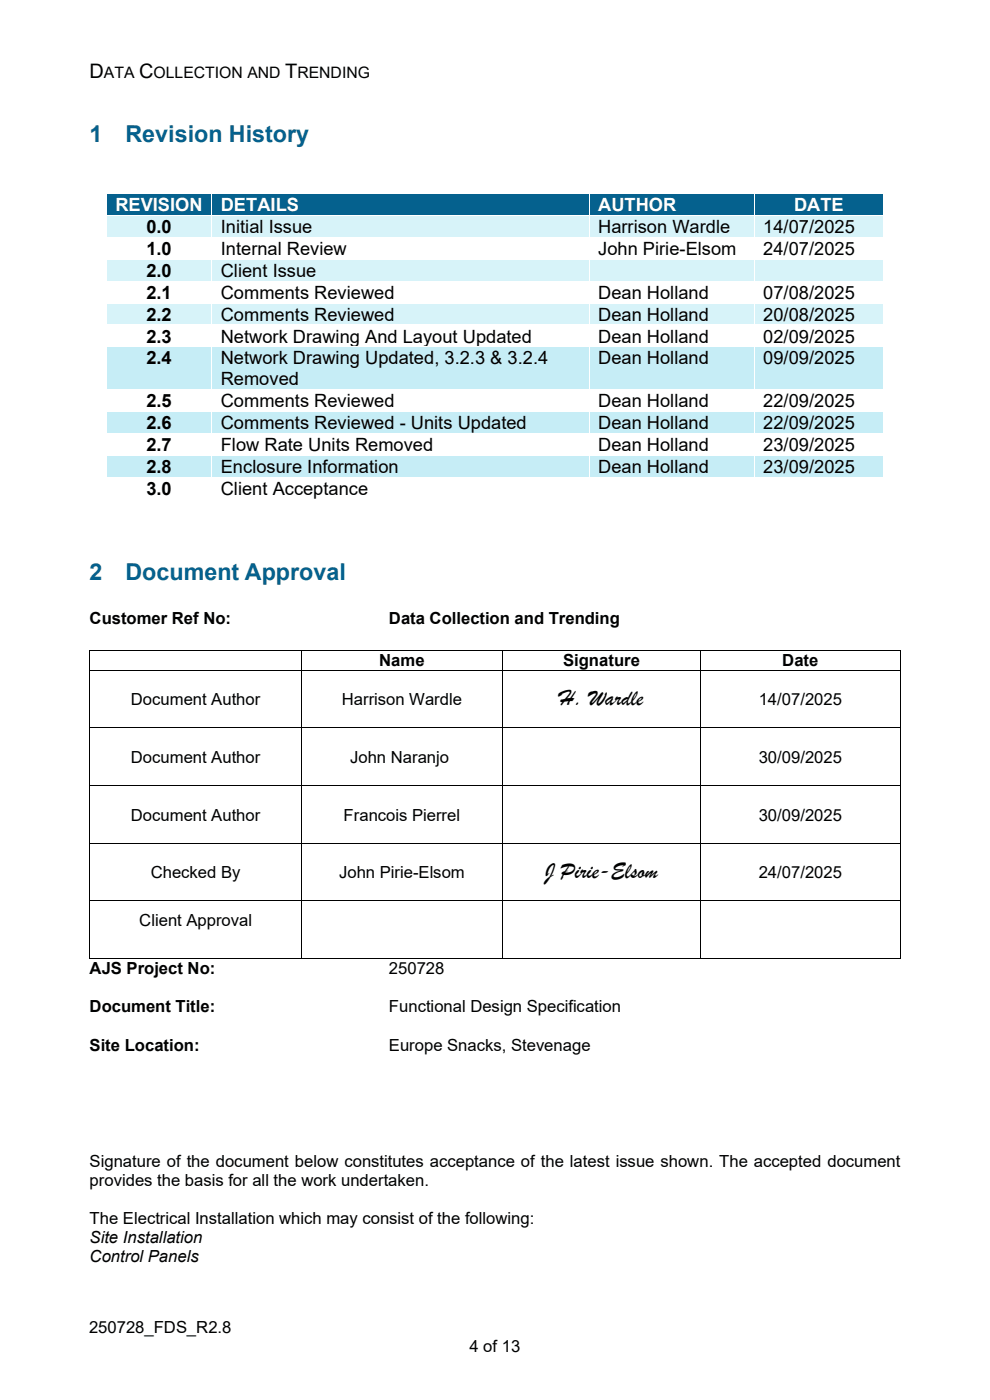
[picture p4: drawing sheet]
<svg xmlns="http://www.w3.org/2000/svg" width="210mm" height="297mm" viewBox="0 0 210 297" stroke-linecap="round" stroke-linejoin="round" font-family="sans-serif">
<defs><g id="words">
<g font-size="4.9" fill="#05618e">
<text x="19" y="30">1</text>
<text x="26.6" y="30">Revision History</text>
<text x="19" y="123">2</text>
<text x="26.6" y="123">Document Approval</text>
</g>
<g font-size="4.9">
<text x="118.7" y="149.6">H. Wardle</text>
<text x="115.6" y="186.3">J Pirie-Elsom</text>
</g>
<g font-size="4.2">
<text x="19" y="16.5">D</text>
<text x="29.5" y="16.5">C</text>
<text x="60.5" y="16.5">T</text>
</g>
<g font-size="3.9" fill="#fff">
<text x="24.5" y="44.8">REVISION</text>
<text x="46.8" y="44.8">DETAILS</text>
<text x="126.9" y="44.8">AUTHOR</text>
<text x="168.4" y="44.8">DATE</text>
</g>
<g font-size="3.9">
<text x="31.1" y="49.5">0.0</text>
<text x="46.8" y="49.5">Initial Issue</text>
<text x="126.9" y="49.5">Harrison Wardle</text>
<text x="161.9" y="49.5">14/07/2025</text>
<text x="31.1" y="54.1">1.0</text>
<text x="31.1" y="58.8">2.0</text>
<text x="46.8" y="54.1">Internal Review</text>
<text x="46.8" y="58.8">Client Issue</text>
<text x="126.9" y="54.1">John Pirie-Elsom</text>
<text x="161.9" y="54.1">24/07/2025</text>
<text x="31.1" y="63.4">2.1</text>
<text x="46.8" y="63.4">Comments Reviewed</text>
<text x="126.9" y="63.4">Dean Holland</text>
<text x="161.9" y="63.4">07/08/2025</text>
<text x="31.1" y="68">2.2</text>
<text x="46.8" y="68">Comments Reviewed</text>
<text x="126.9" y="68">Dean Holland</text>
<text x="161.9" y="68">20/08/2025</text>
<text x="31.1" y="72.7">2.3</text>
<text x="31.1" y="77.3">2.4</text>
<text x="46.8" y="72.7">Network Drawing And Layout Updated</text>
<text x="46.8" y="77.3">Network Drawing Updated, 3.2.3 &amp; 3.2.4</text>
<text x="126.9" y="72.7">Dean Holland</text>
<text x="126.9" y="77.3">Dean Holland</text>
<text x="161.9" y="72.7">02/09/2025</text>
<text x="161.9" y="77.3">09/09/2025</text>
<text x="46.8" y="81.8">Removed</text>
<text x="31.1" y="86.4">2.5</text>
<text x="46.8" y="86.4">Comments Reviewed</text>
<text x="126.9" y="86.4">Dean Holland</text>
<text x="161.9" y="86.4">22/09/2025</text>
<text x="31.1" y="91.1">2.6</text>
<text x="31.1" y="95.7">2.7</text>
<text x="46.8" y="91.1">Comments Reviewed - Units Updated</text>
<text x="46.8" y="95.7">Flow Rate Units Removed</text>
<text x="126.9" y="91.1">Dean Holland</text>
<text x="126.9" y="95.7">Dean Holland</text>
<text x="161.9" y="91.1">22/09/2025</text>
<text x="161.9" y="95.7">23/09/2025</text>
<text x="31.1" y="100.3">2.8</text>
<text x="46.8" y="100.3">Enclosure Information</text>
<text x="126.9" y="100.3">Dean Holland</text>
<text x="161.9" y="100.3">23/09/2025</text>
<text x="31.1" y="105">3.0</text>
<text x="46.8" y="105">Client Acceptance</text>
</g>
<g font-size="3.5">
<text x="19" y="132.4">Customer Ref No:</text>
<text x="82.5" y="132.4">Data Collection and Trending</text>
<text x="80.5" y="141.4">Name</text>
<text x="119.5" y="141.4">Signature</text>
<text x="165.9" y="141.4">Date</text>
<text x="27.8" y="149.6">Document Author</text>
<text x="72.5" y="149.6">Harrison Wardle</text>
<text x="161" y="149.6">14/07/2025</text>
<text x="27.8" y="161.8">Document Author</text>
<text x="74.3" y="161.8">John Naranjo</text>
<text x="161" y="161.8">30/09/2025</text>
<text x="27.8" y="174.1">Document Author</text>
<text x="72.9" y="174.1">Francois Pierrel</text>
<text x="161" y="174.1">30/09/2025</text>
<text x="32" y="186.3">Checked By</text>
<text x="71.9" y="186.3">John Pirie-Elsom</text>
<text x="161" y="186.3">24/07/2025</text>
<text x="29.5" y="196.4">Client Approval</text>
<text x="19" y="206.6">AJS Project No:</text>
<text x="82.5" y="206.6">250728</text>
<text x="19" y="214.8">Document Title:</text>
<text x="82.5" y="214.8">Functional Design Specification</text>
<text x="19" y="222.9">Site Location:</text>
<text x="82.5" y="222.9">Europe Snacks, Stevenage</text>
<text x="19" y="247.5">Signature of the document below constitutes acceptance of the latest issue shown. The accepted document</text>
<text x="19" y="251.6">provides the basis for all the work undertaken.</text>
<text x="19" y="259.7">The Electrical Installation which may consist of the following:</text>
<text x="19" y="263.8">Site Installation</text>
<text x="19" y="267.8">Control Panels</text>
<text x="18.9" y="282.9">250728_FDS_R2.8</text>
<text x="99.6" y="286.9">4 of 13</text>
</g>
<g font-size="3.3">
<text x="22.1" y="16.5">ATA</text>
<text x="32.6" y="16.5">OLLECTION AND</text>
<text x="63.1" y="16.5">RENDING</text>
</g>
</g></defs>
<g fill="#05618e">
<path d="M22.6 41.2h22.3v4.5h-22.3z"/>
<path d="M24.5 41.2h18.5v4.5h-18.5z"/>
<path d="M45 41.2h79.9v4.5h-79.9z"/>
<path d="M46.8 41.2h76.3v4.5h-76.3z"/>
<path d="M125.1 41.2h34.8v4.5h-34.8z"/>
<path d="M126.9 41.2h31.2v4.5h-31.2z"/>
<path d="M160.1 41.2h27.2v4.5h-27.2z"/>
<path d="M161.9 41.2h23.6v4.5h-23.6z"/>
</g>
<g fill="#fff">
<path d="M22.5 41h.1v.2h-.1z"/>
<path d="M22.6 41h22.3v.2h-22.3z"/>
<path d="M44.9 41h.1v.2h-.1z"/>
<path d="M45 41h79.9v.2h-79.9z"/>
<path d="M124.9 41h.2v.2h-.2z"/>
<path d="M125.1 41h34.8v.2h-34.8z"/>
<path d="M159.9 41h.2v.2h-.2z"/>
<path d="M160.1 41h27.2v.2h-27.2z"/>
<path d="M187.3 41h.2v.2h-.2z"/>
<path d="M22.5 41.2h.1v4.5h-.1z"/>
<path d="M44.9 41.2h.1v4.5h-.1z"/>
<path d="M124.9 41.2h.2v4.5h-.2z"/>
<path d="M159.9 41.2h.2v4.5h-.2z"/>
<path d="M187.3 41.2h.2v4.5h-.2z"/>
</g>
<g fill="#d7f3f9">
<path d="M22.6 45.8h22.3v4.5h-22.3z" fill-rule="evenodd"/>
<path d="M45 45.8h79.9v4.5h-79.9z" fill-rule="evenodd"/>
<path d="M125.1 45.8h34.8v4.5h-34.8z" fill-rule="evenodd"/>
<path d="M160.1 45.8h27.2v4.5h-27.2z" fill-rule="evenodd"/>
</g>
<g fill="#d7f3f9">
<path d="M24.5 45.8h18.5v4.5h-18.5z"/>
<path d="M46.8 45.8h76.3v4.5h-76.3z"/>
<path d="M126.9 45.8h31.2v4.5h-31.2z"/>
<path d="M161.9 45.8h23.6v4.5h-23.6z"/>
</g>
<g fill="#fff">
<path d="M22.5 45.7h.1v.1h-.1z"/>
<path d="M22.6 45.7h22.3v.1h-22.3z"/>
<path d="M44.9 45.7h.1v.1h-.1z"/>
<path d="M45 45.7h79.9v.1h-79.9z"/>
<path d="M124.9 45.7h.2v.1h-.2z"/>
<path d="M125.1 45.7h34.8v.1h-34.8z"/>
<path d="M159.9 45.7h.2v.1h-.2z"/>
<path d="M160.1 45.7h27.2v.1h-27.2z"/>
<path d="M187.3 45.7h.2v.1h-.2z"/>
<path d="M22.5 45.8h.1v4.5h-.1z"/>
<path d="M44.9 45.8h.1v4.5h-.1z"/>
<path d="M124.9 45.8h.2v4.5h-.2z"/>
<path d="M159.9 45.8h.2v4.5h-.2z"/>
<path d="M187.3 45.8h.2v4.5h-.2z"/>
<path d="M22.5 50.3h.1v.2h-.1z"/>
<path d="M22.6 50.3h22.3v.2h-22.3z"/>
<path d="M44.9 50.3h.1v.2h-.1z"/>
<path d="M45 50.3h79.9v.2h-79.9z"/>
<path d="M124.9 50.3h.2v.2h-.2z"/>
<path d="M125.1 50.3h34.8v.2h-34.8z"/>
<path d="M159.9 50.3h.2v.2h-.2z"/>
<path d="M160.1 50.3h27.2v.2h-27.2z"/>
<path d="M187.3 50.3h.2v.2h-.2z"/>
<path d="M22.5 50.5h.1v4.4h-.1z"/>
<path d="M44.9 50.5h.1v4.4h-.1z"/>
<path d="M124.9 50.5h.2v4.4h-.2z"/>
<path d="M159.9 50.5h.2v4.4h-.2z"/>
<path d="M187.3 50.5h.2v4.4h-.2z"/>
</g>
<g fill="#d7f3f9">
<path d="M22.6 55.1h22.3v4.5h-22.3z" fill-rule="evenodd"/>
<path d="M45 55.1h79.9v4.5h-79.9z" fill-rule="evenodd"/>
<path d="M125.1 55.1h34.8v4.5h-34.8z" fill-rule="evenodd"/>
<path d="M160.1 55.1h27.2v4.5h-27.2z" fill-rule="evenodd"/>
</g>
<g fill="#d7f3f9">
<path d="M24.5 55.1h18.5v4.5h-18.5z"/>
<path d="M46.8 55.1h76.3v4.5h-76.3z"/>
<path d="M126.9 55.1h31.2v4.5h-31.2z"/>
<path d="M161.9 55.1h23.6v4.5h-23.6z"/>
</g>
<g fill="#fff">
<path d="M22.5 54.9h.1v.2h-.1z"/>
<path d="M22.6 54.9h22.3v.2h-22.3z"/>
<path d="M44.9 54.9h.1v.2h-.1z"/>
<path d="M45 54.9h79.9v.2h-79.9z"/>
<path d="M124.9 54.9h.2v.2h-.2z"/>
<path d="M125.1 54.9h34.8v.2h-34.8z"/>
<path d="M159.9 54.9h.2v.2h-.2z"/>
<path d="M160.1 54.9h27.2v.2h-27.2z"/>
<path d="M187.3 54.9h.2v.2h-.2z"/>
<path d="M22.5 55.1h.1v4.5h-.1z"/>
<path d="M44.9 55.1h.1v4.5h-.1z"/>
<path d="M124.9 55.1h.2v4.5h-.2z"/>
<path d="M159.9 55.1h.2v4.5h-.2z"/>
<path d="M187.3 55.1h.2v4.5h-.2z"/>
<path d="M22.5 59.6h.1v.2h-.1z"/>
<path d="M22.6 59.6h22.3v.2h-22.3z"/>
<path d="M44.9 59.6h.1v.2h-.1z"/>
<path d="M45 59.6h79.9v.2h-79.9z"/>
<path d="M124.9 59.6h.2v.2h-.2z"/>
<path d="M125.1 59.6h34.8v.2h-34.8z"/>
<path d="M159.9 59.6h.2v.2h-.2z"/>
<path d="M160.1 59.6h27.2v.2h-27.2z"/>
<path d="M187.3 59.6h.2v.2h-.2z"/>
<path d="M22.5 59.8h.1v4.4h-.1z"/>
<path d="M44.9 59.8h.1v4.4h-.1z"/>
<path d="M124.9 59.8h.2v4.4h-.2z"/>
<path d="M159.9 59.8h.2v4.4h-.2z"/>
<path d="M187.3 59.8h.2v4.4h-.2z"/>
</g>
<g fill="#d7f3f9">
<path d="M22.6 64.4h22.3v4.5h-22.3z" fill-rule="evenodd"/>
<path d="M45 64.4h79.9v4.5h-79.9z" fill-rule="evenodd"/>
<path d="M125.1 64.4h34.8v4.5h-34.8z" fill-rule="evenodd"/>
<path d="M160.1 64.4h27.2v4.5h-27.2z" fill-rule="evenodd"/>
</g>
<g fill="#d7f3f9">
<path d="M24.5 64.4h18.5v4.5h-18.5z"/>
<path d="M46.8 64.4h76.3v4.5h-76.3z"/>
<path d="M126.9 64.4h31.2v4.5h-31.2z"/>
<path d="M161.9 64.4h23.6v4.5h-23.6z"/>
</g>
<g fill="#fff">
<path d="M22.5 64.2h.1v.2h-.1z"/>
<path d="M22.6 64.2h22.3v.2h-22.3z"/>
<path d="M44.9 64.2h.1v.2h-.1z"/>
<path d="M45 64.2h79.9v.2h-79.9z"/>
<path d="M124.9 64.2h.2v.2h-.2z"/>
<path d="M125.1 64.2h34.8v.2h-34.8z"/>
<path d="M159.9 64.2h.2v.2h-.2z"/>
<path d="M160.1 64.2h27.2v.2h-27.2z"/>
<path d="M187.3 64.2h.2v.2h-.2z"/>
<path d="M22.5 64.4h.1v4.5h-.1z"/>
<path d="M44.9 64.4h.1v4.5h-.1z"/>
<path d="M124.9 64.4h.2v4.5h-.2z"/>
<path d="M159.9 64.4h.2v4.5h-.2z"/>
<path d="M187.3 64.4h.2v4.5h-.2z"/>
<path d="M24.5 69h18.5v4.5h-18.5z"/>
<path d="M46.8 69h76.3v4.5h-76.3z"/>
<path d="M126.9 69h31.2v4.5h-31.2z"/>
<path d="M161.9 69h23.6v4.5h-23.6z"/>
<path d="M22.5 68.9h.1v.1h-.1z"/>
<path d="M22.6 68.9h22.3v.1h-22.3z"/>
<path d="M44.9 68.9h.1v.1h-.1z"/>
<path d="M45 68.9h79.9v.1h-79.9z"/>
<path d="M124.9 68.9h.2v.1h-.2z"/>
<path d="M125.1 68.9h34.8v.1h-34.8z"/>
<path d="M159.9 68.9h.2v.1h-.2z"/>
<path d="M160.1 68.9h27.2v.1h-27.2z"/>
<path d="M187.3 68.9h.2v.1h-.2z"/>
<path d="M22.5 69h.1v4.5h-.1z"/>
<path d="M44.9 69h.1v4.5h-.1z"/>
<path d="M124.9 69h.2v4.5h-.2z"/>
<path d="M159.9 69h.2v4.5h-.2z"/>
<path d="M187.3 69h.2v4.5h-.2z"/>
</g>
<g fill="#fff">
<path d="M22.6 69h22.3v4.5h-22.3z" fill-rule="evenodd"/>
<path d="M45 69h79.9v4.5h-79.9z" fill-rule="evenodd"/>
<path d="M125.1 69h34.8v4.5h-34.8z" fill-rule="evenodd"/>
<path d="M160.1 69h27.2v4.5h-27.2z" fill-rule="evenodd"/>
</g>
<g fill="#c6edf6">
<path d="M22.6 73.7h22.3v8.9h-22.3z" fill-rule="evenodd"/>
<path d="M45 73.7h79.9v8.9h-79.9z" fill-rule="evenodd"/>
<path d="M125.1 73.7h34.8v8.9h-34.8z" fill-rule="evenodd"/>
<path d="M160.1 73.7h27.2v8.9h-27.2z" fill-rule="evenodd"/>
</g>
<g fill="#c6edf6">
<path d="M24.5 73.7h18.5v4.4h-18.5z"/>
<path d="M46.8 73.7h76.3v4.4h-76.3z"/>
<path d="M46.8 78.1h76.3v4.5h-76.3z"/>
<path d="M126.9 73.7h31.2v4.4h-31.2z"/>
<path d="M161.9 73.7h23.6v4.4h-23.6z"/>
</g>
<g fill="#fff">
<path d="M22.5 73.5h.1v.2h-.1z"/>
<path d="M22.6 73.5h22.3v.2h-22.3z"/>
<path d="M44.9 73.5h.1v.2h-.1z"/>
<path d="M45 73.5h79.9v.2h-79.9z"/>
<path d="M124.9 73.5h.2v.2h-.2z"/>
<path d="M125.1 73.5h34.8v.2h-34.8z"/>
<path d="M159.9 73.5h.2v.2h-.2z"/>
<path d="M160.1 73.5h27.2v.2h-27.2z"/>
<path d="M187.3 73.5h.2v.2h-.2z"/>
<path d="M22.5 73.7h.1v8.9h-.1z"/>
<path d="M44.9 73.7h.1v8.9h-.1z"/>
<path d="M124.9 73.7h.2v8.9h-.2z"/>
<path d="M159.9 73.7h.2v8.9h-.2z"/>
<path d="M187.3 73.7h.2v8.9h-.2z"/>
<path d="M24.5 82.8h18.5v4.4h-18.5z"/>
<path d="M46.8 82.8h76.3v4.4h-76.3z"/>
<path d="M126.9 82.8h31.2v4.4h-31.2z"/>
<path d="M161.9 82.8h23.6v4.4h-23.6z"/>
<path d="M22.5 82.6h.1v.2h-.1z"/>
<path d="M22.6 82.6h22.3v.2h-22.3z"/>
<path d="M44.9 82.6h.1v.2h-.1z"/>
<path d="M45 82.6h79.9v.2h-79.9z"/>
<path d="M124.9 82.6h.2v.2h-.2z"/>
<path d="M125.1 82.6h34.8v.2h-34.8z"/>
<path d="M159.9 82.6h.2v.2h-.2z"/>
<path d="M160.1 82.6h27.2v.2h-27.2z"/>
<path d="M187.3 82.6h.2v.2h-.2z"/>
<path d="M22.5 82.8h.1v4.4h-.1z"/>
<path d="M44.9 82.8h.1v4.4h-.1z"/>
<path d="M124.9 82.8h.2v4.4h-.2z"/>
<path d="M159.9 82.8h.2v4.4h-.2z"/>
<path d="M187.3 82.8h.2v4.4h-.2z"/>
</g>
<g fill="#fff">
<path d="M22.6 82.8h22.3v4.4h-22.3z" fill-rule="evenodd"/>
<path d="M45 82.8h79.9v4.4h-79.9z" fill-rule="evenodd"/>
<path d="M125.1 82.8h34.8v4.4h-34.8z" fill-rule="evenodd"/>
<path d="M160.1 82.8h27.2v4.4h-27.2z" fill-rule="evenodd"/>
</g>
<g fill="#c6edf6">
<path d="M22.6 87.4h22.3v4.5h-22.3z" fill-rule="evenodd"/>
<path d="M45 87.4h79.9v4.5h-79.9z" fill-rule="evenodd"/>
<path d="M125.1 87.4h34.8v4.5h-34.8z" fill-rule="evenodd"/>
<path d="M160.1 87.4h27.2v4.5h-27.2z" fill-rule="evenodd"/>
</g>
<g fill="#c6edf6">
<path d="M24.5 87.4h18.5v4.5h-18.5z"/>
<path d="M46.8 87.4h76.3v4.5h-76.3z"/>
<path d="M126.9 87.4h31.2v4.5h-31.2z"/>
<path d="M161.9 87.4h23.6v4.5h-23.6z"/>
</g>
<g fill="#fff">
<path d="M22.5 87.2h.1v.2h-.1z"/>
<path d="M22.6 87.2h22.3v.2h-22.3z"/>
<path d="M44.9 87.2h.1v.2h-.1z"/>
<path d="M45 87.2h79.9v.2h-79.9z"/>
<path d="M124.9 87.2h.2v.2h-.2z"/>
<path d="M125.1 87.2h34.8v.2h-34.8z"/>
<path d="M159.9 87.2h.2v.2h-.2z"/>
<path d="M160.1 87.2h27.2v.2h-27.2z"/>
<path d="M187.3 87.2h.2v.2h-.2z"/>
<path d="M22.5 87.4h.1v4.5h-.1z"/>
<path d="M44.9 87.4h.1v4.5h-.1z"/>
<path d="M124.9 87.4h.2v4.5h-.2z"/>
<path d="M159.9 87.4h.2v4.5h-.2z"/>
<path d="M187.3 87.4h.2v4.5h-.2z"/>
<path d="M22.5 91.9h.1v.2h-.1z"/>
<path d="M22.6 91.9h22.3v.2h-22.3z"/>
<path d="M44.9 91.9h.1v.2h-.1z"/>
<path d="M45 91.9h79.9v.2h-79.9z"/>
<path d="M124.9 91.9h.2v.2h-.2z"/>
<path d="M125.1 91.9h34.8v.2h-34.8z"/>
<path d="M159.9 91.9h.2v.2h-.2z"/>
<path d="M160.1 91.9h27.2v.2h-27.2z"/>
<path d="M187.3 91.9h.2v.2h-.2z"/>
<path d="M22.5 92.1h.1v4.4h-.1z"/>
<path d="M44.9 92.1h.1v4.4h-.1z"/>
<path d="M124.9 92.1h.2v4.4h-.2z"/>
<path d="M159.9 92.1h.2v4.4h-.2z"/>
<path d="M187.3 92.1h.2v4.4h-.2z"/>
</g>
<g fill="#c6edf6">
<path d="M22.6 96.7h22.3v4.5h-22.3z" fill-rule="evenodd"/>
<path d="M45 96.7h79.9v4.5h-79.9z" fill-rule="evenodd"/>
<path d="M125.1 96.7h34.8v4.5h-34.8z" fill-rule="evenodd"/>
<path d="M160.1 96.7h27.2v4.5h-27.2z" fill-rule="evenodd"/>
</g>
<g fill="#c6edf6">
<path d="M24.5 96.7h18.5v4.5h-18.5z"/>
<path d="M46.8 96.7h76.3v4.5h-76.3z"/>
<path d="M126.9 96.7h31.2v4.5h-31.2z"/>
<path d="M161.9 96.7h23.6v4.5h-23.6z"/>
</g>
<g fill="#fff">
<path d="M22.5 96.5h.1v.2h-.1z"/>
<path d="M22.6 96.5h22.3v.2h-22.3z"/>
<path d="M44.9 96.5h.1v.2h-.1z"/>
<path d="M45 96.5h79.9v.2h-79.9z"/>
<path d="M124.9 96.5h.2v.2h-.2z"/>
<path d="M125.1 96.5h34.8v.2h-34.8z"/>
<path d="M159.9 96.5h.2v.2h-.2z"/>
<path d="M160.1 96.5h27.2v.2h-27.2z"/>
<path d="M187.3 96.5h.2v.2h-.2z"/>
<path d="M22.5 96.7h.1v4.5h-.1z"/>
<path d="M44.9 96.7h.1v4.5h-.1z"/>
<path d="M124.9 96.7h.2v4.5h-.2z"/>
<path d="M159.9 96.7h.2v4.5h-.2z"/>
<path d="M187.3 96.7h.2v4.5h-.2z"/>
<path d="M22.5 101.2h.1v.1h-.1z"/>
<path d="M22.6 101.2h22.3v.1h-22.3z"/>
<path d="M44.9 101.2h.1v.1h-.1z"/>
<path d="M45 101.2h79.9v.1h-79.9z"/>
<path d="M124.9 101.2h.2v.1h-.2z"/>
<path d="M125.1 101.2h34.8v.1h-34.8z"/>
<path d="M159.9 101.2h.2v.1h-.2z"/>
<path d="M160.1 101.2h27.2v.1h-27.2z"/>
<path d="M187.3 101.2h.2v.1h-.2z"/>
<path d="M22.5 101.3h.1v4.5h-.1z"/>
<path d="M22.5 105.8h.1v.2h-.1z"/>
<path d="M22.6 105.8h22.3v.2h-22.3z"/>
<path d="M44.9 101.3h.1v4.5h-.1z"/>
<path d="M44.9 105.8h.1v.2h-.1z"/>
<path d="M45 105.8h79.9v.2h-79.9z"/>
<path d="M124.9 101.3h.2v4.5h-.2z"/>
<path d="M124.9 105.8h.2v.2h-.2z"/>
<path d="M125.1 105.8h34.8v.2h-34.8z"/>
<path d="M159.9 101.3h.2v4.5h-.2z"/>
<path d="M159.9 105.8h.2v.2h-.2z"/>
<path d="M160.1 105.8h27.2v.2h-27.2z"/>
<path d="M187.3 101.3h.2v4.5h-.2z"/>
<path d="M187.3 105.8h.2v.2h-.2z"/>
</g>
<g fill="#000">
<path d="M19 137.9h.2v.1h-.2zM63.8 137.9h.2v.1h-.2zM106.6 137.9h.1v.1h-.1zM148.5 137.9h.2v.1h-.2zM190.9 137.9h.1v.1h-.1zM19 142.1h.2v.2h-.2zM19 154.3h.2v.2h-.2zM63.8 142.1h.2v.2h-.2zM63.8 154.3h.2v.2h-.2zM106.6 142.1h.1v.2h-.1zM106.6 154.3h.1v.2h-.1zM148.5 142.1h.2v.2h-.2z"/>
<path d="M148.5 154.3h.2v.2h-.2zM190.9 142.1h.1v.2h-.1zM190.9 154.3h.1v.2h-.1zM19 166.6h.2v.2h-.2zM19 178.8h.2v.2h-.2zM63.8 166.6h.2v.2h-.2zM63.8 178.8h.2v.2h-.2zM106.6 166.6h.1v.2h-.1zM106.6 178.8h.1v.2h-.1zM148.5 166.6h.2v.2h-.2zM148.5 178.8h.2v.2h-.2zM190.9 166.6h.1v.2h-.1z"/>
<path d="M190.9 178.8h.1v.2h-.1zM19 191h.2v.1h-.2zM63.8 191h.2v.1h-.2zM106.6 191h.1v.1h-.1zM148.5 191h.2v.1h-.2zM190.9 191h.1v.1h-.1zM19 203.2h.2v.1h-.2zM63.8 203.2h.2v.1h-.2zM106.6 203.2h.1v.1h-.1zM148.5 203.2h.2v.1h-.2zM190.9 203.2h.1v.1h-.1z"/>
</g>
<g fill="none" stroke="#000" stroke-width=".21">
<path d="M19.1 138v4.1M19.2 138h44.6M63.9 138v4.1M64 138h42.6M106.6 138v4.1M106.7 138h41.8M148.6 138v4.1M148.7 138h42.2M190.9 138v4.1M19.1 142.3v12M19.1 154.5v12.1M19.2 142.2h44.6"/>
<path d="M19.2 154.4h44.6M63.9 142.3v12M63.9 154.5v12.1M64 142.2h42.6M64 154.4h42.6M106.6 142.3v12M106.6 154.5v12.1M106.7 142.2h41.8M106.7 154.4h41.8M148.6 142.3v12M148.6 154.5v12.1M148.7 142.2h42.2"/>
<path d="M148.7 154.4h42.2M190.9 142.3v12M190.9 154.5v12.1M19.1 166.8v12M19.1 179v12M19.2 166.7h44.6M19.2 178.9h44.6M63.9 166.8v12M63.9 179v12M64 166.7h42.6M64 178.9h42.6M106.6 166.8v12"/>
<path d="M106.6 179v12M106.7 166.7h41.8M106.7 178.9h41.8M148.6 166.8v12M148.6 179v12M148.7 166.7h42.2M148.7 178.9h42.2M190.9 166.8v12M190.9 179v12M19.1 191.1v12.1M19.2 191.1h44.6M63.9 191.1v12.1"/>
<path d="M64 191.1h42.6M106.6 191.1v12.1M106.7 191.1h41.8M148.6 191.1v12.1M148.7 191.1h42.2M190.9 191.1v12.1M19.2 203.2h44.6M64 203.2h42.6M106.7 203.2h41.8M148.7 203.2h42.2"/>
</g>
<use href="#words"/>
</svg>
